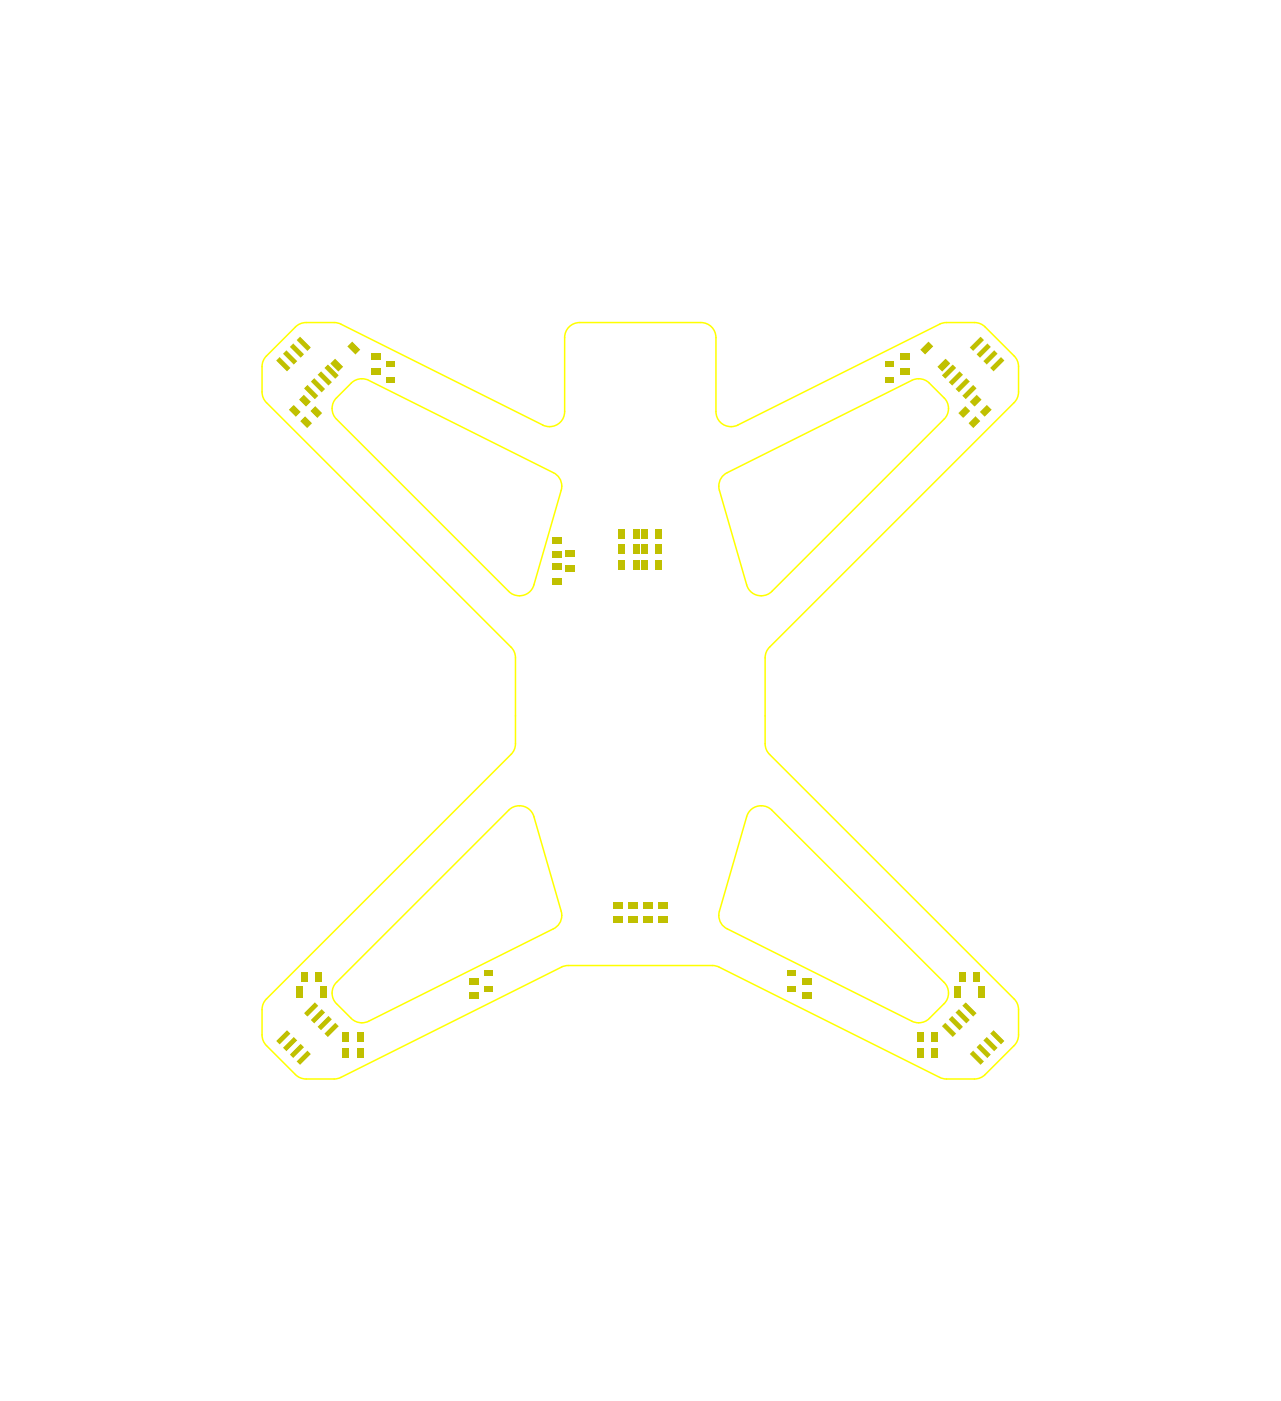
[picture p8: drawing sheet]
<svg xmlns="http://www.w3.org/2000/svg" width="169mm" height="185mm" viewBox="0 0 169 185" stroke-linecap="round" stroke-linejoin="round" font-family="sans-serif">
<g fill="#c0c000">
<path d="M36.5 47.7l.5-.5 1.4 1.4-.5 .5z" fill-rule="evenodd"/>
<path d="M37.4 46.8l.5-.5 1.4 1.4-.5 .5z" fill-rule="evenodd"/>
<path d="M38.3 45.9l.5-.5 1.4 1.4-.5 .5z" fill-rule="evenodd"/>
<path d="M39.2 45l.5-.5 1.4 1.4-.5 .5z" fill-rule="evenodd"/>
<path d="M42.9 48.6l.4-.4 1.5 1.4-.5 .5z" fill-rule="evenodd"/>
<path d="M42 49.5l.4-.4 1.5 1.4-.5 .5z" fill-rule="evenodd"/>
<path d="M41.1 50.4l.4-.4 1.5 1.4-.5 .5z" fill-rule="evenodd"/>
<path d="M40.2 51.3l.4-.4 1.5 1.4-.5 .5z" fill-rule="evenodd"/>
<path d="M38.2 54.2l.6-.7 .9 .9-.6 .7z" fill-rule="evenodd"/>
<path d="M40.2 52.2l.9 .9-.7 .6-.9-.9z" fill-rule="evenodd"/>
<path d="M39.7 55.7l.6-.7 .9 .9-.6 .7z" fill-rule="evenodd"/>
<path d="M41.7 53.7l.9 .9-.7 .6-.9-.9z" fill-rule="evenodd"/>
<path d="M129.6 44.5l.5 .5-1.5 1.4-.4-.5z" fill-rule="evenodd"/>
<path d="M130.5 45.4l.5 .5-1.5 1.4-.4-.5z" fill-rule="evenodd"/>
<path d="M131.4 46.3l.5 .5-1.5 1.4-.4-.5z" fill-rule="evenodd"/>
<path d="M132.3 47.2l.5 .5-1.5 1.4-.4-.5z" fill-rule="evenodd"/>
<path d="M127.2 52.3l1.4-1.4 .5 .4-1.4 1.5z" fill-rule="evenodd"/>
<path d="M126.3 51.4l1.4-1.4 .5 .4-1.4 1.5z" fill-rule="evenodd"/>
<path d="M125.4 50.5l1.4-1.4 .5 .4-1.4 1.5z" fill-rule="evenodd"/>
<path d="M124.5 49.6l1.4-1.4 .5 .4-1.4 1.5z" fill-rule="evenodd"/>
<path d="M129.5 54.4l.9-.9 .7 .7-.9 .9z" fill-rule="evenodd"/>
<path d="M129.1 52.2l.6 .6-.9 .9-.6-.6z" fill-rule="evenodd"/>
<path d="M128 55.9l.9-.9 .7 .7-.9 .9z" fill-rule="evenodd"/>
<path d="M127.6 53.7l.6 .6-.9 .9-.6-.6z" fill-rule="evenodd"/>
<path d="M130.9 136.6l.4-.4 1.5 1.4-.5 .5z" fill-rule="evenodd"/>
<path d="M130 137.5l.4-.4 1.5 1.4-.5 .5z" fill-rule="evenodd"/>
<path d="M129.1 138.4l.4-.4 1.5 1.4-.5 .5z" fill-rule="evenodd"/>
<path d="M128.2 139.3l.4-.4 1.5 1.4-.5 .5z" fill-rule="evenodd"/>
<path d="M124.5 135.7l.5-.5 1.4 1.4-.5 .5z" fill-rule="evenodd"/>
<path d="M125.4 134.8l.5-.5 1.4 1.4-.5 .5z" fill-rule="evenodd"/>
<path d="M126.3 133.9l.5-.5 1.4 1.4-.5 .5z" fill-rule="evenodd"/>
<path d="M127.2 133l.5-.5 1.4 1.4-.5 .5z" fill-rule="evenodd"/>
<path d="M39.2 140.3l1.4-1.4 .5 .4-1.4 1.5z" fill-rule="evenodd"/>
<path d="M38.3 139.4l1.4-1.4 .5 .4-1.4 1.5z" fill-rule="evenodd"/>
<path d="M37.4 138.5l1.4-1.4 .5 .4-1.4 1.5z" fill-rule="evenodd"/>
<path d="M36.5 137.6l1.4-1.4 .5 .4-1.4 1.5z" fill-rule="evenodd"/>
<path d="M41.6 132.5l.5 .5-1.5 1.4-.4-.5z" fill-rule="evenodd"/>
<path d="M42.5 133.4l.5 .5-1.5 1.4-.4-.5z" fill-rule="evenodd"/>
<path d="M43.4 134.3l.5 .5-1.5 1.4-.4-.5z" fill-rule="evenodd"/>
<path d="M44.3 135.2l.5 .5-1.5 1.4-.4-.5z" fill-rule="evenodd"/>
<path d="M45.9 45.8l.6-.6 1.1 1-.6 .7z" fill-rule="evenodd"/>
<path d="M44.3 47.4l1.1 1.1-.7 .6-1-1.1z" fill-rule="evenodd"/>
<path d="M121.7 46.2l1-1 .7 .6-1.1 1.1z" fill-rule="evenodd"/>
<path d="M123.9 48.5l1.1-1.1 .6 .6-1.1 1.1z" fill-rule="evenodd"/>
</g>
<g fill="#c0c000">
<path d="M83.6 74h.9v1.3h-.9z"/>
<path d="M81.7 74h.9v1.3h-.9z"/>
<path d="M84.7 74h.9v1.3h-.9z"/>
<path d="M86.6 74h.9v1.3h-.9z"/>
<path d="M84.7 70h.9v1.3h-.9z"/>
<path d="M86.6 70h.9v1.3h-.9z"/>
<path d="M83.6 70h.9v1.3h-.9z"/>
<path d="M81.7 70h.9v1.3h-.9z"/>
<path d="M83.6 72h.9v1.3h-.9z"/>
<path d="M81.7 72h.9v1.3h-.9z"/>
<path d="M129.3 130.4h.9v1.5h-.9z"/>
<path d="M126.1 130.4h.9v1.5h-.9z"/>
<path d="M39.1 130.4h.9v1.5h-.9z"/>
<path d="M42.3 130.4h.9v1.5h-.9z"/>
<path d="M74.7 74.6h1.3v.9h-1.3z"/>
<path d="M74.7 72.7h1.3v.9h-1.3z"/>
<path d="M73 71h1.3v.9h-1.3z"/>
<path d="M73 72.9h1.3v.9h-1.3z"/>
<path d="M73 76.4h1.3v.9h-1.3z"/>
<path d="M73 74.5h1.3v.9h-1.3z"/>
<path d="M123.1 138.5h.9v1.3h-.9z"/>
<path d="M121.2 138.5h.9v1.3h-.9z"/>
<path d="M123.1 136.5h.9v1.3h-.9z"/>
<path d="M121.2 136.5h.9v1.3h-.9z"/>
<path d="M45.2 136.5h.9v1.3h-.9z"/>
<path d="M47.1 136.5h.9v1.3h-.9z"/>
<path d="M45.2 138.5h.9v1.3h-.9z"/>
<path d="M47.1 138.5h.9v1.3h-.9z"/>
<path d="M128.6 128.5h.9v1.3h-.9z"/>
<path d="M126.7 128.5h.9v1.3h-.9z"/>
<path d="M84.7 72h.9v1.3h-.9z"/>
<path d="M86.6 72h.9v1.3h-.9z"/>
<path d="M81 119.2h1.3v.9h-1.3z"/>
<path d="M81 121.1h1.3v.9h-1.3z"/>
<path d="M83 119.2h1.3v.9h-1.3z"/>
<path d="M83 121.1h1.3v.9h-1.3z"/>
<path d="M85 119.2h1.3v.9h-1.3z"/>
<path d="M85 121.1h1.3v.9h-1.3z"/>
<path d="M87 119.2h1.3v.9h-1.3z"/>
<path d="M87 121.1h1.3v.9h-1.3z"/>
<path d="M39.7 128.5h.9v1.3h-.9z"/>
<path d="M41.6 128.5h.9v1.3h-.9z"/>
<path d="M49 46.7h1.3v.9h-1.3z"/>
<path d="M49 48.6h1.3v.9h-1.3z"/>
<path d="M51.1 47.7h1.1v.7h-1.1z"/>
<path d="M51.1 49.8h1.1v.8h-1.1z"/>
<path d="M119 46.7h1.3v.9h-1.3z"/>
<path d="M119 48.6h1.3v.9h-1.3z"/>
<path d="M117.1 47.7h1.1v.7h-1.1z"/>
<path d="M117.1 49.8h1.1v.8h-1.1z"/>
<path d="M104.1 128.2h1.1v.7h-1.1z"/>
<path d="M104.1 130.3h1.1v.8h-1.1z"/>
<path d="M106 131.1h1.3v.9h-1.3z"/>
<path d="M106 129.2h1.3v.9h-1.3z"/>
<path d="M64.1 128.2h1.1v.7h-1.1z"/>
<path d="M64.1 130.3h1.1v.8h-1.1z"/>
<path d="M62 131.1h1.3v.9h-1.3z"/>
<path d="M62 129.2h1.3v.9h-1.3z"/>
</g>
<path d="M44.5 52.6l1.9-2a2 2 0 0 1 2.3-.3l24.4 12.2a1.98 1.98 0 0 1 1.1 2.3l-3.6 12.5a2 2 0 0 1-3.4 .9l-22.7-22.8a1.99 1.99 0 0 1 0-2.8zM97.5 56.2l26.7-13.4 .9-.2h3.7a1.96 1.96 0 0 1 1.4 .6l3.8 3.8a1.96 1.96 0 0 1 .6 1.5v3.3a1.96 1.96 0 0 1-.6 1.4l-32.3 32.3a1.96 1.96 0 0 0-.6 1.5v11.3a1.96 1.96 0 0 0 .6 1.4l32.3 32.3a1.96 1.96 0 0 1 .6 1.5v3.3a1.96 1.96 0 0 1-.6 1.4l-3.8 3.8a1.96 1.96 0 0 1-1.4 .6h-3.7l-.9-.2-29.1-14.6-.9-.2h-19.1l-.6 .1-29.4 14.7-.9 .2h-3.7a1.96 1.96 0 0 1-1.5-.6l-3.8-3.8a1.96 1.96 0 0 1-.6-1.4v-3.3a1.96 1.96 0 0 1 .6-1.5l32.3-32.3a1.96 1.96 0 0 0 .6-1.4v-11.3a1.96 1.96 0 0 0-.6-1.5l-32.3-32.3a1.96 1.96 0 0 1-.6-1.4v-3.3a1.96 1.96 0 0 1 .6-1.5l3.8-3.8a1.96 1.96 0 0 1 1.5-.6h3.7l.9 .2 26.6 13.4a1.99 1.99 0 0 0 2.9-1.8v-9.8a1.98 1.98 0 0 1 2-2h16a1.98 1.98 0 0 1 2 2v9.8a1.99 1.99 0 0 0 2.9 1.8M95.4 63l.7-.5 24.4-12.2a2.01 2.01 0 0 1 2.3 .3l2 2a1.99 1.99 0 0 1 0 2.8l-22.8 22.8a2 2 0 0 1-3.3-.9l-3.6-12.6a2.03 2.03 0 0 1 .3-1.7zM99.2 107.1a2.01 2.01 0 0 1 2.8 0l22.8 22.8a1.99 1.99 0 0 1 0 2.8l-2 1.9a2 2 0 0 1-2.3 .4l-24.4-12.2a1.98 1.98 0 0 1-1-2.4l3.6-12.4 .2-.5zM44.5 129.9l22.7-22.8a2 2 0 0 1 3.4 .9l3.6 12.4a1.98 1.98 0 0 1-1.1 2.4l-24.4 12.2a2.01 2.01 0 0 1-2.3-.4l-1.9-1.9a1.99 1.99 0 0 1 0-2.8z" fill="none" stroke="#ff0" stroke-width=".2"/>
</svg>
